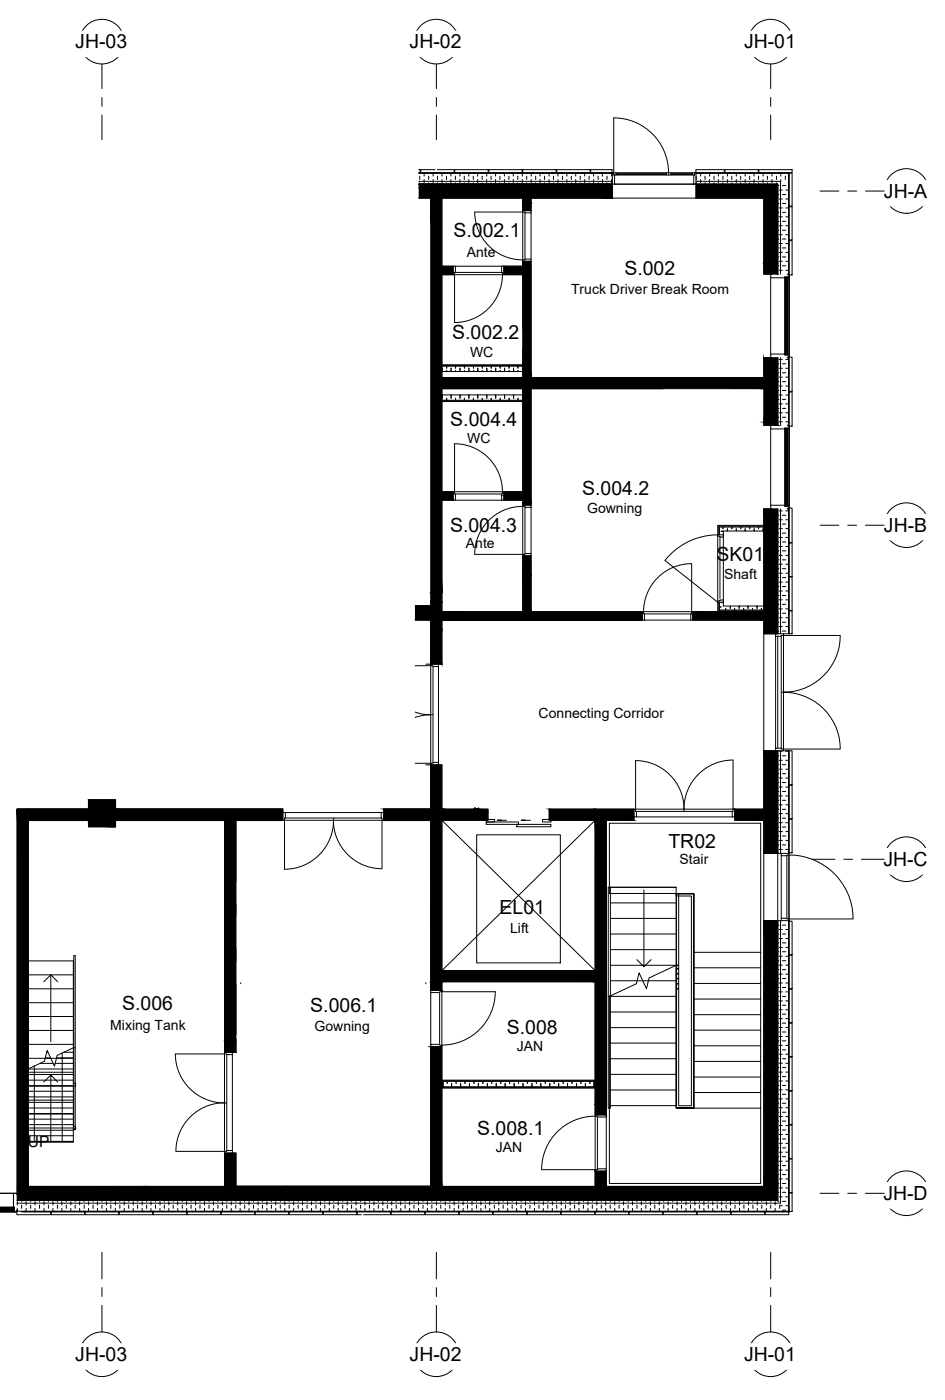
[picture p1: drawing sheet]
<svg xmlns="http://www.w3.org/2000/svg" width="284mm" height="421mm" viewBox="0 0 284 421" stroke-linecap="round" stroke-linejoin="round" font-family="sans-serif">
<defs><g id="words">
<g font-size="5.8">
<text x="22.6" y="14.6">JH-03</text>
<text x="123.1" y="14.6">JH-02</text>
<text x="223.6" y="14.6">JH-01</text>
<text x="265.6" y="59.4">JH-A</text>
<text x="136.3" y="71.3">S.002.1</text>
<text x="187.6" y="82.8">S.002</text>
<text x="135.9" y="102">S.002.2</text>
<text x="135.3" y="128">S.004.4</text>
<text x="174.9" y="148.9">S.004.2</text>
<text x="135.2" y="159.9">S.004.3</text>
<text x="265.6" y="159.9">JH-B</text>
<text x="215.3" y="168.6">SK01</text>
<text x="200.9" y="255.1">TR02</text>
<text x="265.5" y="260.4">JH-C</text>
<text x="150.1" y="274.9">EL01</text>
<text x="36.7" y="303.6">S.006</text>
<text x="93.2" y="304.2">S.006.1</text>
<text x="152.3" y="310.8">S.008</text>
<text x="143.4" y="341.4">S.008.1</text>
<text x="265.5" y="360.9">JH-D</text>
<text x="22.6" y="409.3">JH-03</text>
<text x="123.1" y="409.3">JH-02</text>
<text x="223.6" y="409.3">JH-01</text>
</g>
<text font-size="4.7" x="8.4" y="345">UP</text>
<g font-size="4.2">
<text x="140.3" y="77.1">Ante</text>
<text x="171.6" y="88.3">Truck Driver Break Room</text>
<text x="141.3" y="107.3">WC</text>
<text x="140.4" y="133.3">WC</text>
<text x="176.4" y="154.2">Gowning</text>
<text x="140" y="164.9">Ante</text>
<text x="217.6" y="174">Shaft</text>
<text x="161.9" y="215.8">Connecting Corridor</text>
<text x="204.2" y="260">Stair</text>
<text x="153.3" y="280.6">Lift</text>
<text x="33.1" y="309.6">Mixing Tank</text>
<text x="94.5" y="310.2">Gowning</text>
<text x="155.3" y="316">JAN</text>
<text x="149" y="346.3">JAN</text>
</g>
</g></defs>
<!-- layer: A-WALL-PATT -->
<g fill="#000" stroke="#000" stroke-width=".3">
<path d="M157.1 184h2.5z"/>
<path d="M129.4 59.6l3.4 118.7v-118.7zM129.4 59.6l3.4 118.7h-3.4z"/>
<path d="M157.1 59.6l2.5 1.5v-1.5zM157.1 59.6l2.5 1.5h-2.5z"/>
<path d="M209.2 55.4l20.3 4.2v-4.2zM209.2 55.4l20.3 4.2h-20.3z"/>
<path d="M229.5 55.4l4.2 24v-24zM229.5 55.4l4.2 24h-4.2z"/>
<path d="M157.1 61.1l2.5 2.2v-2.2zM157.1 61.1l2.5 2.2h-2.5z"/>
<path d="M157.1 78.6l2.5 35v-35zM157.1 78.6l2.5 35h-2.5z"/>
<path d="M229.5 79.4l4.2 3v-3zM229.5 79.4l4.2 3h-4.2z"/>
<path d="M132.8 80.1l3.4 1.8v-1.8zM132.8 80.1l3.4 1.8h-3.4z"/>
<path d="M132.8 81.9l3.4 .7v-.7zM132.8 81.9l3.4 .7h-3.4z"/>
<path d="M151.4 80.1l5.7 2.5v-2.5zM151.4 80.1l5.7 2.5h-5.7z"/>
<path d="M157.1 116.9l2.5 35v-35zM157.1 116.9l2.5 35h-2.5z"/>
<path d="M132.8 113.6l96.7 3.3v-3.3zM132.8 113.6l96.7 3.3h-96.7z"/>
<path d="M229.5 107.6l4.2 19.4v-19.4zM229.5 107.6l4.2 19.4h-4.2z"/>
<path d="M229.5 127l4.2 .9v-.9zM229.5 127l4.2 .9h-4.2z"/>
<path d="M132.8 147.9l3.4 2.5v-2.5zM132.8 147.9l3.4 2.5h-3.4z"/>
<path d="M151.4 147.9l5.7 1.1v-1.1zM151.4 147.9l5.7 1.1h-5.7z"/>
<path d="M151.4 149l5.7 1.4v-1.4zM151.4 149l5.7 1.4h-5.7z"/>
<path d="M229.5 153l4.2 37.6v-37.6zM229.5 153l4.2 37.6h-4.2z"/>
<path d="M129.4 178.3l3.4 2.7v-2.7zM129.4 178.3l3.4 2.7h-3.4z"/>
<path d="M157.1 167.1l2.5 5.9v-5.9zM157.1 167.1l2.5 5.9h-2.5z"/>
<path d="M157.1 173l2.5 11v-11zM157.1 173l2.5 11h-2.5z"/>
<path d="M129.4 181l1.8 3.7v-3.7zM129.4 181l1.8 3.7h-1.8z"/>
<path d="M129.4 184.7l1.8 4.6v-4.6zM129.4 184.7l1.8 4.6h-1.8z"/>
<path d="M131.2 181l1.6 3.7v-3.7zM131.2 181l1.6 3.7h-1.6z"/>
<path d="M129.4 189.3l3.4 10.4v-10.4zM129.4 189.3l3.4 10.4h-3.4z"/>
<path d="M131.2 184.7l1.6 4.6v-4.6zM131.2 184.7l1.6 4.6h-1.6z"/>
<path d="M132.8 186.5h17.9zM132.8 186.5h60.2z"/>
<path d="M132.8 184l60.2 2.5v-2.5zM132.8 184l60.2 2.5h-60.2z"/>
<path d="M208.2 184l21.3 2.5v-2.5zM208.2 184l21.3 2.5h-21.3z"/>
<path d="M129.4 230l3.4 13.3v-13.3zM129.4 230l3.4 13.3h-3.4z"/>
<path d="M229.5 225.8l4.2 30.8v-30.8zM229.5 225.8l4.2 30.8h-4.2z"/>
<path d="M5.1 243.3l3.4 113.5v-113.5zM5.1 243.3l3.4 113.5h-3.4z"/>
<path d="M8.5 243.3l18.1 3.4v-3.4zM8.5 243.3l18.1 3.4h-18.1z"/>
<path d="M67.5 246.7l3.4 66.4v-66.4zM67.5 246.7l3.4 66.4h-3.4z"/>
<path d="M34.7 243.3l50.3 3.4v-3.4zM34.7 243.3l50.3 3.4h-50.3z"/>
<path d="M115.3 243.3l14.1 3.4v-3.4zM115.3 243.3l14.1 3.4h-14.1z"/>
<path d="M129.4 243.3l3.4 52.2v-52.2zM129.4 243.3l3.4 52.2h-3.4z"/>
<path d="M132.8 243.3l13.8 1v-1zM132.8 243.3l13.8 1h-13.8z"/>
<path d="M132.8 244.3l13.8 2.4v-2.4zM132.8 244.3l13.8 2.4h-13.8z"/>
<path d="M165 243.3l13.8 3.4v-3.4zM165 243.3l13.8 3.4h-13.8z"/>
<path d="M178.8 246.7l3.4 85.5v-85.5zM178.8 246.7l3.4 85.5h-3.4z"/>
<path d="M178.8 243.3l11.7 3.4v-3.4zM178.8 243.3l11.7 3.4h-11.7z"/>
<path d="M220.8 243.3l8.7 2.4v-2.4zM220.8 243.3l8.7 2.4h-8.7z"/>
<path d="M220.8 245.7l8.7 1v-1zM220.8 245.7l8.7 1h-8.7z"/>
<path d="M229.5 276.9l4.2 79.9v-79.9zM229.5 276.9l4.2 79.9h-4.2z"/>
<path d="M129.4 295.5l3.4 2.4v-2.4zM129.4 295.5l3.4 2.4h-3.4z"/>
<path d="M132.8 291.9l46 3.3v-3.3zM132.8 291.9l46 3.3h-46z"/>
<path d="M67.5 313.1l3.4 3.4v-3.4zM67.5 313.1l3.4 3.4h-3.4z"/>
<path d="M129.4 314.8l3.4 42v-42zM129.4 314.8l3.4 42h-3.4z"/>
<path d="M178.8 332.2l3.4 3.1v-3.1zM178.8 332.2l3.4 3.1h-3.4z"/>
<path d="M5.1 356.8l30.1 .8v-.8zM5.1 356.8l30.1 .8h-30.1z"/>
<path d="M35.2 356.8l8.4 .8v-.8zM35.2 356.8l8.4 .8h-8.4z"/>
<path d="M67.5 346.8l3.4 10v-10zM67.5 346.8l3.4 10h-3.4z"/>
<path d="M43.6 356.8l42.3 .8v-.8zM43.6 356.8l42.3 .8h-42.3z"/>
<path d="M5.1 357.6l80.8 3.4v-3.4zM5.1 357.6l80.8 3.4h-80.8z"/>
<path d="M178.8 352.2l3.4 4.6v-4.6zM178.8 352.2l3.4 4.6h-3.4z"/>
<path d="M85.9 356.8l147.8 4.2v-4.2zM85.9 356.8l147.8 4.2h-147.8z"/>
</g>
<g fill="#000">
<path d="M125.7 55.4h58.3v4.1l-58.3-3.1zM125.7 56.5l58.3 3.1h-58.3z" fill-rule="evenodd"/>
<path d="M124.7 182.2h4.7v4.2l-4.7-.3zM124.7 186.1l4.7 .3h-4.7z" fill-rule="evenodd"/>
</g>
<g fill="none" stroke="#000" stroke-width=".3">
<path d="M125.7 56.5l58.3 3.1h-58.3M125.7 55.4h58.3M125.7 55.4h58.3h-58.3M125.7 55.4h58.3v4.2l-58.3-3.1M126.1 53v1M126.1 55v.4M127.5 54v1M127.7 52.1l-.1-.1-.1 .1v.9M128.8 53v1M128.8 55v.4M130.2 52.1v.9M130.2 54v1"/>
<path d="M130.4 52.1l.2-.1 .1 .1M131.5 53v1M131.5 55v.4M132.8 52.1v.9M132.8 54v1M133.4 52.1l.1-.1 .2 .1M134.2 53v1M134.2 55v.4M135.5 52.1v.9M135.5 54v1M136.3 52.1l.2-.1 .1 .1M136.8 53v1"/>
<path d="M136.8 55v.4M138.2 52.1v.9M138.2 54v1M139.3 52.1l.1-.1 .2 .1M139.5 53v1M139.5 55v.4M140.9 52.1v.9M140.9 54v1M142.2 53v1M142.2 55v.4M142.3 52.1l.1-.1 .2 .1M143.5 52.1v.9"/>
<path d="M143.5 54v1M144.9 53v1M144.9 55v.4M145.2 52.1l.2-.1 .1 .1M146.2 52.1v.9M146.2 54v1M147.6 53v1M147.6 55v.4M148.2 52.1l.1-.1 .2 .1M148.9 52.1v.9M148.9 54v1M150.2 53v1"/>
<path d="M150.2 55v.4M151.2 52.1l.1-.1 .2 .1M151.6 52.1v.9M151.6 54v1M152.9 53v1M152.9 55v.4M154.1 52.1l.1-.1 .2 .1M154.2 52.1v.9M154.2 54v1M155.6 53v1M155.6 55v.4M157 52.1v.9"/>
<path d="M157 54v1M157 52.1l.2-.1 .2 .1M158.3 53v1M158.3 55v.4M159.6 52.1v.9M159.6 54v1M160 52.1l.2-.1 .1 .1M161 53v1M161 55v.4M162.3 52.1v.9M162.3 54v1M163 52.1l.1-.1 .2 .1"/>
<path d="M163.6 53v1M163.6 55v.4M165 52.1v.9M165 54v1M165.9 52.1l.2-.1 .1 .1M166.3 53v1M166.3 55v.4M167.7 52.1v.9M167.7 54v1M168.9 52.1l.2-.1 .1 .1M169 53v1M169 55v.4"/>
<path d="M170.3 52.1v.9M170.3 54v1M171.7 53v1M171.7 55v.4M171.9 52.1l.1-.1 .2 .1M173 52.1v.9M173 54v1M174.4 53v1M174.4 55v.4M174.8 52.1l.2-.1 .1 .1M175.7 52.1v.9M175.7 54v1"/>
<path d="M177 53v1M177 55v.4M177.8 52.1l.1-.1 .2 .1M178.4 52.1v.9M178.4 54v1M179.7 53v1M179.7 55v.4M180.7 52.1l.2-.1 .1 .1v.9M181 54v1M182.4 53v1M182.4 55v.4M183.7 52.1l.1-.1 .2 .1"/>
<path d="M183.8 52.1v.9M183.8 54v1M209.2 53v1M209.2 55v.4M210.3 52.1l.2-.1 .1 .1M210.6 52.1v.9M210.6 54v1M211.9 53v1M211.9 55v.4M213.2 52.1v.9M213.2 54v1M213.3 52.1l.2-.1 .1 .1"/>
<path d="M214.6 53v1M214.6 55v.4M215.9 52.1v.9M215.9 54v1M216.3 52.1l.1-.1 .2 .1M217.2 53v1M217.2 55v.4M218.6 52.1v.9M218.6 54v1M219.2 52.1l.2-.1 .1 .1M219.9 53v1M219.9 55v.4"/>
<path d="M221.3 52.1v.9M221.3 54v1M222.2 52.1l.1-.1 .2 .1M222.6 53v1M222.6 55v.4M223.9 52.1v.9M223.9 54v1M225.2 52.1l.1-.1 .2 .1M225.3 53v1M225.3 55v.4M226.6 52.1v.9M226.6 54v1"/>
<path d="M227.9 53v1M227.9 55v.4M228.1 52.1l.1-.1 .2 .1M229.3 52.1v.9M229.3 54v1M230.6 53v1M230.6 55v.4M231.1 52.1l.1-.1 .2 .1M232 52.1v.9M232 54v1M233.3 53v1M233.3 55v.4"/>
<path d="M233.7 58.5h.4M233.7 55.8h.4M234 52.1l.2-.1 .1 .1M234.1 59.8h1M234.1 57.2h1M234.6 52.1v.9M234.6 54v.5M235.1 58.5h1M235.1 55.8h1M236 53v1M236.1 59.8h.9M236.1 57.2h.9"/>
<path d="M237 58.8v.3M237 55.8v.3M237 52.8v.3M237.1 52l-.1 .1M233.7 79.9h.4M233.7 77.3h.4M233.7 74.6h.4M233.7 71.9h.4M233.7 69.2h.4M233.7 66.6h.4M233.7 63.9h.4M233.7 61.2h.4"/>
<path d="M234.1 78.6h1M234.1 75.9h1M234.1 73.3h1M234.1 70.6h1M234.1 67.9h1M234.1 65.2h1M234.1 62.5h1M235.1 79.9h1M235.1 77.3h1M235.1 74.6h1M235.1 71.9h1M235.1 69.2h1"/>
<path d="M235.1 66.6h1M235.1 63.9h1M235.1 61.2h1M236.1 78.6h.9M236.1 75.9h.9M236.1 73.3h.9M236.1 70.6h.9v.3M236.1 67.9h.9M236.1 65.2h.9M236.1 62.5h.9M237 79.5v.3M237 76.5v.3"/>
<path d="M237 73.5v.4M237 67.7v.3M237 64.7v.3M237 61.7v.3M234.1 81.3h1M236.1 81.3h.9M237 82.4v.1M132.9 110.7v1M132.9 118.8v1M134.2 111.7h.1M134.2 110.1v.6M134.2 119.8v.6"/>
<path d="M135.5 110.7v1M135.5 118.8v1M136.9 111.7h.1M136.9 110.1v.6M136.9 119.8v.6M138.2 110.7v1M138.2 118.8v1M139.6 111.7h.1M139.6 110.1v.6M139.6 119.8v.6M140.9 110.7v1M140.9 118.8v1"/>
<path d="M142.3 111.7h.1M142.3 110.1v.6M142.3 119.8v.6M143.6 110.7v1M143.6 118.8v1M144.9 111.7h.1M144.9 110.1v.6M144.9 119.8v.6M146.3 110.7v1M146.3 118.8v1M147.6 111.7h.1M147.6 110.1v.6"/>
<path d="M147.6 119.8v.6M149 110.7v1M149 118.8v1M150.3 111.7h.1M150.3 110.1v.6M150.3 119.8v.6M151.6 110.7v1M151.6 118.8v1M153 111.7h.1M153 110.1v.6M153 119.8v.6M154.3 110.7v1"/>
<path d="M154.3 118.8v1M155.6 111.7h.1M155.6 110.1v.6M155.6 119.8v.6M157 110.7v1M157 118.8v1M233.7 117.4h.4M233.7 114.8h.4M233.7 112.1h.4M233.7 109.4h.4M234.1 118.8h1M234.1 116.1h1"/>
<path d="M234.1 113.4h1M234.1 110.8h1M234.1 108.1h1M235.1 117.4h1M235.1 114.8h1M235.1 112.1h1M235.1 109.4h1M236.1 118.8h.9M236.1 116.1h.9M236.1 113.4h.9M236.1 110.8h.9M236.1 108.1h.9"/>
<path d="M237 118v.3M237 115v.3M237 112.1v.3M237 109.1v.3M233.7 125.5h.4M233.7 122.8h.4M233.7 120.1h.4M234.1 126.8h1M234.1 124.1h1M234.1 121.5h1M235.1 125.5h1M235.1 122.8h1"/>
<path d="M235.1 120.1h1M236.1 126.8h.9v.3M236.1 124.1h.9M236.1 121.5h.9M237 123.9v.3M237 120.9v.3M216.7 159.8h.7M217.2 158.5v.5M218.6 159v.7M219.9 158.5v.5M221.3 159v.7M222.6 158.5v.5"/>
<path d="M223.9 159v.7M225.3 158.5v.5M226.6 159v.7M227.9 158.5v.5M229.3 159v.7M233.7 157.6h.4M233.7 155h.4M234.1 159h1M234.1 156.3h1M234.1 153.6h1M235.1 157.6h1M235.1 155h1"/>
<path d="M236.1 159h.9M236.1 156.3h.9M236.1 153.6h.9M237 159.4v.3M237 156.4v.4M237 153.5v.3M233.7 179.1h.4M233.7 176.4h.4M233.7 173.7h.4M233.7 171h.4M233.7 168.4h.4M233.7 165.7h.4"/>
<path d="M233.7 163h.4M233.7 160.3h.4M234.1 177.7h1M234.1 175.1h1M234.1 172.4h1M234.1 169.7h1M234.1 167h1M234.1 164.4h1M234.1 161.6h1M235.1 179.1h1M235.1 176.4h1M235.1 173.7h1"/>
<path d="M235.1 171h1M235.1 168.4h1M235.1 165.7h1M235.1 163h1M235.1 160.3h1M236.1 177.7h.9M236.1 175.1h.9M236.1 172.4h.9M236.1 169.7h.9M236.1 167h.9M236.1 164.4h.9M236.1 161.6h.9"/>
<path d="M237 177.2v.3M237 174.2v.3M237 171.3v.2M237 168.3v.3M237 165.3v.3M237 162.4v.3M124.7 182.2h4.7v4.2l-4.7-.3 4.7 .3h-4.7M216.2 182.6h.5M216.7 181.2h.7M218.1 183v.4M219.4 182.3v.7M220.8 183v.4"/>
<path d="M222.1 182.3v.7M223.5 183v.4M224.8 182.3v.7M226.1 183v.4M227.5 182.3v.7M228.8 183v.4M233.7 189.8h.4M233.7 187.1h.4M233.7 184.4h.4M233.7 181.8h.4M234.1 188.4h1M234.1 185.8h1"/>
<path d="M234.1 183.1h1M234.1 180.4h1M235.1 189.8h1M235.1 187.1h1M235.1 184.4h1M235.1 181.8h1M236.1 188.4h.9M236.1 185.8h.9M236.1 183.1h.9v.3M236.1 180.4h.9M237 189v.3M237 186.1v.3"/>
<path d="M237 180.1v.3M233.7 238h.4M233.7 235.3h.4M233.7 232.7h.4M233.7 230h.4M233.7 227.3h.4M234.1 239.4h1M234.1 236.7h1M234.1 234h1M234.1 231.3h1M234.1 228.7h1M234.1 225.9h1"/>
<path d="M235.1 238h1M235.1 235.3h1M235.1 232.7h1M235.1 230h1M235.1 227.3h1M236.1 239.4h.9v.2M236.1 234h.9M236.1 231.3h.9M236.1 228.7h.9M236.1 225.9h.9M237 236.4v.3h-.9M237 233.4v.3"/>
<path d="M237 230.5v.3M237 227.5v.3M233.7 254.1h.4M233.7 251.4h.4M233.7 248.7h.4M233.7 246.1h.4M233.7 243.4h.4M233.7 240.7h.4M234.1 255.5h1M234.1 252.7h1M234.1 250.1h1M234.1 247.4h1"/>
<path d="M234.1 244.7h1M234.1 242h1M235.1 254.1h1M235.1 251.4h1M235.1 248.7h1M235.1 246.1h1M235.1 243.4h1M235.1 240.7h1M236.1 255.5h.9M236.1 252.7h.9M236.1 250.1h.9M236.1 247.4h.9"/>
<path d="M236.1 244.7h.9M236.1 242h.9M237 254.1v.3M237 251.2v.3M237 248.2v.3M237 245.3v.2M237 242.3v.3M233.7 278.2h.4M234.1 279.5h1M235.1 278.2h1M236.1 279.5h.9M237 277.8v.3"/>
<path d="M233.7 299.6h.4M233.7 297h.4M233.7 294.3h.4M233.7 291.6h.4M233.7 288.9h.4M233.7 286.2h.4M233.7 283.6h.4M233.7 280.9h.4M234.1 298.3h1M234.1 295.6h1M234.1 293h1M234.1 290.3h1"/>
<path d="M234.1 287.6h1M234.1 284.9h1M234.1 282.2h1M235.1 299.6h1M235.1 297h1M235.1 294.3h1M235.1 291.6h1M235.1 288.9h1M235.1 286.2h1M235.1 283.6h1M235.1 280.9h1M236.1 298.3h.9"/>
<path d="M236.1 295.6h.9v.3M236.1 293h.9M236.1 290.3h.9M236.1 287.6h.9M236.1 284.9h.9M236.1 282.2h.9M237 298.5v.3M237 292.6v.3M237 289.7v.3M237 286.7v.3M237 283.7v.3M237 280.8v.3"/>
<path d="M233.7 318.4h.4M233.7 315.7h.4M233.7 313h.4M233.7 310.4h.4M233.7 307.7h.4M233.7 305h.4M233.7 302.3h.4M234.1 319.8h1M234.1 317h1M234.1 314.4h1M234.1 311.7h1M234.1 309h1"/>
<path d="M234.1 306.3h1M234.1 303.7h1M234.1 301h1M235.1 318.4h1M235.1 315.7h1M235.1 313h1M235.1 310.4h1M235.1 307.7h1M235.1 305h1M235.1 302.3h1M236.1 319.8h.9M236.1 317h.9"/>
<path d="M236.1 314.4h.9M236.1 311.7h.9M236.1 309h.9M236.1 306.3h.9M236.1 303.7h.9M236.1 301h.9M237 319.2v.4M237 316.3v.3M237 313.4v.3M237 310.4v.3M237 307.4v.3M237 304.5v.3"/>
<path d="M237 301.5v.3M134.4 325.2v.6M135.7 325.8v1M137.1 325.2v.6M138.4 325.8v1M139.7 325.2v.6M141.1 325.8v1M142.4 325.2v.6M143.7 325.8v1M145.1 325.2v.6M146.5 325.8v1M147.8 325.2v.6"/>
<path d="M149.1 325.8v1M150.5 325.2v.6M151.8 325.8v1M153.1 325.2v.6M154.5 325.8v1M155.8 325.2v.6M157.2 325.8v1M158.5 325.2v.6M159.8 325.8v1M161.2 325.2v.6M162.5 325.8v1M163.9 325.2v.6"/>
<path d="M165.2 325.8v1M166.5 325.2v.6M167.9 325.8v1M169.2 325.2v.6M170.5 325.8v1M171.9 325.2v.6M173.3 325.8v1M174.6 325.2v.6M175.9 325.8v1M177.3 325.2v.6M233.7 339.8h.4M233.7 337.2h.4"/>
<path d="M233.7 334.5h.4M233.7 331.8h.4M233.7 329.1h.4M233.7 326.4h.4M233.7 323.8h.4M233.7 321.1h.4M234.1 338.5h1M234.1 335.8h1M234.1 333.1h1M234.1 330.5h1M234.1 327.8h1M234.1 325.1h1"/>
<path d="M234.1 322.4h1M235.1 339.8h1M235.1 337.2h1M235.1 334.5h1M235.1 331.8h1M235.1 329.1h1M235.1 326.4h1M235.1 323.8h1M235.1 321.1h1M236.1 338.5h.9M236.1 335.8h.9M236.1 333.1h.9"/>
<path d="M236.1 330.5h.9M236.1 327.8h.9M236.1 325.1h.9M236.1 322.4h.9M237 340v.3M237 337v.3M237 334.1v.3M237 331.1v.3M237 328.1v.3M237 325.2v.3M237 322.2v.3M233.7 358.6h.4"/>
<path d="M233.7 355.9h.4M233.7 353.2h.4M233.7 350.5h.4M233.7 347.9h.4M233.7 345.2h.4M233.7 342.5h.4M234.1 359.9h1M234.1 357.3h1M234.1 354.6h1M234.1 351.9h1M234.1 349.2h1M234.1 346.5h1"/>
<path d="M234.1 343.8h1M234.1 341.2h1M235.1 358.6h1M235.1 355.9h1M235.1 353.2h1M235.1 350.5h1M235.1 347.9h1M235.1 345.2h1M235.1 342.5h1M236.1 359.9h.9M236.1 357.3h.9M236.1 354.6h.9"/>
<path d="M236.1 351.9h.9M236.1 346.5h.9M236.1 343.8h.9M236.1 341.2h.9M237 348.9v.3h-.9M237 357.7v.4M237 354.8v.3M237 351.8v.3M237 345.9v.3M237 343v.3M5.2 361.4v1M5.2 363.4v.8"/>
<path d="M6.5 361v.4M6.5 362.4v1M7.3 364.2l.2 .2 .1-.2M7.9 361.4v1M7.9 363.4v.8M9.2 361v.4M9.2 362.4v1M10.3 364.2l.1 .2 .2-.2M10.5 361.4v1M10.5 363.4v.8M11.9 361v.4M11.9 362.4v1"/>
<path d="M13.2 361.4v1M13.2 363.4v.8l.2 .2 .1-.2M14.5 361v.4M14.5 362.4v1M15.9 361.4v1M15.9 363.4v.8M16.2 364.2l.2 .2 .1-.2M17.3 361v.4M17.3 362.4v1M18.6 361.4v1M18.6 363.4v.8M19.2 364.2l.1 .2 .2-.2"/>
<path d="M19.9 361v.4M19.9 362.4v1M21.3 361.4v1M21.3 363.4v.8M22.1 364.2l.2 .2 .1-.2M22.6 361v.4M22.6 362.4v1M23.9 361.4v1M23.9 363.4v.8M25.1 364.2l.2 .2 .1-.2M25.3 361v.4M25.3 362.4v1"/>
<path d="M26.6 361.4v1M26.6 363.4v.8M28 361v.4M28 362.4v1M28.1 364.2l.1 .2 .1-.2M29.3 361.4v1M29.3 363.4v.8M30.6 361v.4M30.6 362.4v1M31 364.2l.1 .2 .2-.2M32 361.4v1M32 363.4v.8"/>
<path d="M33.3 361v.4M33.3 362.4v1M34 364.2l.1 .2 .2-.2M34.7 361.4v1M34.7 363.4v.8M36 361v.4M36 362.4v1M36.9 364.2l.2 .2 .1-.2M37.3 361.4v1M37.3 363.4v.8M38.7 361v.4M38.7 362.4v1"/>
<path d="M39.9 364.2l.1 .2 .2-.2M40 361.4v1M40 363.4v.8M41.3 361v.4M41.3 362.4v1M42.7 361.4v1M42.7 363.4v.8M42.9 364.2l.1 .2 .2-.2M44.1 361v.4M44.1 362.4v1M45.4 361.4v1M45.4 363.4v.8"/>
<path d="M45.8 364.2l.2 .2 .1-.2M46.7 361v.4M46.7 362.4v1M48.1 361.4v1M48.1 363.4v.8M48.8 364.2l.1 .2 .2-.2M49.4 361v.4M49.4 362.4v1M50.7 361.4v1M50.7 363.4v.8M51.7 364.2l.2 .2 .2-.2M52.1 361v.4"/>
<path d="M52.1 362.4v1M53.4 361.4v1M53.4 363.4v.8M54.7 364.2l.1 .2 .2-.2M54.8 361v.4M54.8 362.4v1M56.1 361.4v1M56.1 363.4v.8M57.4 361v.4M57.4 362.4v1M57.6 364.2l.2 .2 .1-.2M58.8 361.4v1"/>
<path d="M58.8 363.4v.8M60.1 361v.4M60.1 362.4v1M60.6 364.2l.2 .2 .1-.2M61.5 361.4v1M61.5 363.4v.8M62.8 361v.4M62.8 362.4v1M63.6 364.2l.1 .2 .2-.2M64.1 361.4v1M64.1 363.4v.8M65.5 361v.4"/>
<path d="M65.5 362.4v1M66.8 361.4v1M66.8 363.4v.8l-.1 .2-.2-.2M68.1 361v.4M68.1 362.4v1M69.5 361.4v1M69.5 363.4v.8l.2 .2 .1-.2M70.9 361v.4M70.9 362.4v1M72.2 361.4v1M72.2 363.4v.8M72.5 364.2l.1 .2 .2-.2"/>
<path d="M73.5 361v.4M73.5 362.4v1M74.8 361.4v1M74.8 363.4v.8M75.4 364.2l.1 .2 .2-.2M76.2 361v.4M76.2 362.4v1M77.5 361.4v1M77.5 363.4v.8M78.4 364.2l.1 .2 .2-.2M78.9 361v.4M78.9 362.4v1"/>
<path d="M80.2 361.4v1M80.2 363.4v.8M81.3 364.2l.2 .2 .1-.2M81.6 361v.4M81.6 362.4v1M82.9 361.4v1M82.9 363.4v.8M84.2 361v.4M84.2 362.4v1M84.3 364.2l.1 .2 .2-.2M85.6 361.4v1M85.6 363.4v.8"/>
<path d="M86.9 361v.4M86.9 362.4v1M87.3 364.2l.1 .2 .2-.2M88.2 361.4v1M88.2 363.4v.8M89.6 361v.4M89.6 362.4v1M90.2 364.2l.2 .2 .1-.2M90.9 361.4v1M90.9 363.4v.8M92.3 361v.4M92.3 362.4v1"/>
<path d="M93.2 364.2l.1 .2 .2-.2M93.6 361.4v1M93.6 363.4v.8M94.9 361v.4M94.9 362.4v1M96.1 364.2l.2 .2 .2-.2M96.3 361.4v1M96.3 363.4v.8M97.6 361v.4M97.6 362.4v1M99 361.4v1M99 363.4v.8"/>
<path d="M99.1 364.2l.2 .2 .1-.2M100.3 361v.4M100.3 362.4v1M101.6 361.4v1M101.6 363.4v.8M102.1 364.2l.1 .2 .1-.2M103 361v.4M103 362.4v1M104.3 361.4v1M104.3 363.4v.8M105 364.2l.2 .2 .1-.2M105.6 361v.4"/>
<path d="M105.6 362.4v1M107 361.4v1M107 363.4v.8M108 364.2l.1 .2 .2-.2M108.4 361v.4M108.4 362.4v1M109.7 361.4v1M109.7 363.4v.8M110.9 364.2l.2 .2 .1-.2M111 361v.4M111 362.4v1M112.4 361.4v1"/>
<path d="M112.4 363.4v.8M113.7 361v.4M113.7 362.4v1M113.9 364.2l.2 .2 .1-.2M115 361.4v1M115 363.4v.8M116.4 361v.4M116.4 362.4v1M116.9 364.2l.1 .2 .2-.2M117.7 361.4v1M117.7 363.4v.8M119.1 361v.4"/>
<path d="M119.1 362.4v1M119.8 364.2l.2 .2 .1-.2M120.4 361.4v1M120.4 363.4v.8M121.7 361v.4M121.7 362.4v1M123.1 361.4v1M123.1 363.4v.8l-.2 .2-.1-.2M124.4 361v.4M124.4 362.4v1M125.8 361.4v1M125.8 363.4v.8l.1 .2 .2-.2"/>
<path d="M127.1 361v.4M127.1 362.4v1M128.4 361.4v1M128.4 363.4v.8M128.7 364.2l.1 .2 .2-.2M129.8 361v.4M129.8 362.4v1M131.1 361.4v1M131.1 363.4v.8M131.7 364.2l.1 .2 .2-.2M132.4 361v.4M132.4 362.4v1"/>
<path d="M133.8 361.4v1M133.8 363.4v.8M134.6 364.2l.2 .2 .1-.2M135.2 361v.4M135.2 362.4v1M136.5 361.4v1M136.5 363.4v.8M137.6 364.2l.1 .2 .2-.2M137.8 361v.4M137.8 362.4v1M139.2 361.4v1M139.2 363.4v.8"/>
<path d="M140.5 361v.4M140.5 362.4v1M140.5 364.2l.2 .2 .2-.2M141.8 361.4v1M141.8 363.4v.8M143.2 361v.4M143.2 362.4v1M143.5 364.2l.2 .2 .1-.2M144.5 361.4v1M144.5 363.4v.8M145.9 361v.4M145.9 362.4v1"/>
<path d="M146.5 364.2l.1 .2 .2-.2M147.2 361.4v1M147.2 363.4v.8M148.5 361v.4M148.5 362.4v1M149.4 364.2l.2 .2 .1-.2M149.9 361.4v1M149.9 363.4v.8M151.2 361v.4M151.2 362.4v1M152.4 364.2l.2 .2 .1-.2M152.6 361.4v1"/>
<path d="M152.6 363.4v.8M153.9 361v.4M153.9 362.4v1M155.2 361.4v1M155.2 363.4v.8M155.3 364.2l.2 .2 .1-.2M156.6 361v.4M156.6 362.4v1M157.9 361.4v1M157.9 363.4v.8M158.3 364.2l.2 .2 .1-.2M159.2 361v.4"/>
<path d="M159.2 362.4v1M160.6 361.4v1M160.6 363.4v.8M161.3 364.2l.1 .2 .2-.2M162 361v.4M162 362.4v1M163.3 361.4v1M163.3 363.4v.8M164.2 364.2l.2 .2 .1-.2M164.6 361v.4M164.6 362.4v1M166 361.4v1"/>
<path d="M166 363.4v.8M167.2 364.2l.1 .2 .2-.2M167.3 361v.4M167.3 362.4v1M168.6 361.4v1M168.6 363.4v.8M170 361v.4M170 362.4v1M170.2 364.2l.1 .2 .2-.2M171.3 361.4v1M171.3 363.4v.8M172.7 361v.4"/>
<path d="M172.7 362.4v1M173.1 364.2l.2 .2 .1-.2M174 361.4v1M174 363.4v.8M175.3 361v.4M175.3 362.4v1M176.1 364.2l.1 .2 .2-.2M176.7 361.4v1M176.7 363.4v.8M178 361v.4M178 362.4v1M179.4 361.4v1"/>
<path d="M179.4 363.4v.8l-.2 .2-.1-.2M180.7 361v.4M180.7 362.4v1M182 364.2l.1 .2 .2-.2M182 361.4v1M182 363.4v.8M183.4 361v.4M183.4 362.4v1M184.7 361.4v1M184.7 363.4v.8M184.9 364.2l.2 .2 .2-.2M186 361v.4"/>
<path d="M186 362.4v1M187.4 361.4v1M187.4 363.4v.8M187.9 364.2l.2 .2 .1-.2M188.7 361v.4M188.7 362.4v1M190.1 361.4v1M190.1 363.4v.8M190.9 364.2l.1 .2 .2-.2M191.4 361v.4M191.4 362.4v1M192.7 361.4v1"/>
<path d="M192.7 363.4v.8M193.8 364.2l.2 .2 .1-.2M194.1 361v.4M194.1 362.4v1M195.4 361.4v1M195.4 363.4v.8M196.8 361v.4M196.8 362.4v1M196.8 364.2l.2 .2 .1-.2M198.1 361.4v1M198.1 363.4v.8M199.5 361v.4"/>
<path d="M199.5 362.4v1M199.8 364.2l.1 .2 .2-.2M200.8 361.4v1M200.8 363.4v.8M202.1 361v.4M202.1 362.4v1M202.7 364.2l.2 .2 .1-.2M203.5 361.4v1M203.5 363.4v.8M204.8 361v.4M204.8 362.4v1M205.7 364.2l.1 .2 .2-.2"/>
<path d="M206.1 361.4v1M206.1 363.4v.8M207.5 361v.4M207.5 362.4v1M208.6 364.2l.2 .2 .1-.2M208.8 361.4v1M208.8 363.4v.8M210.2 361v.4M210.2 362.4v1M211.5 361.4v1M211.5 363.4v.8M211.6 364.2l.1 .2 .2-.2"/>
<path d="M212.8 361v.4M212.8 362.4v1M214.2 361.4v1M214.2 363.4v.8M214.6 364.2l.1 .2 .2-.2M215.5 361v.4M215.5 362.4v1M216.9 361.4v1M216.9 363.4v.8M217.5 364.2l.2 .2 .1-.2M218.2 361v.4M218.2 362.4v1"/>
<path d="M219.5 361.4v1M219.5 363.4v.8M220.5 364.2l.1 .2 .2-.2M220.9 361v.4M220.9 362.4v1M222.2 361.4v1M222.2 363.4v.8M223.5 364.2l.1 .2 .2-.2M223.5 361v.4M223.5 362.4v1M224.9 361.4v1M224.9 363.4v.8"/>
<path d="M226.3 361v.4M226.3 362.4v1M226.4 364.2l.2 .2 .1-.2M227.6 361.4v1M227.6 363.4v.8M228.9 361v.4M228.9 362.4v1M229.3 364.2l.2 .2 .1-.2M230.3 361.4v1M230.3 363.4v.8M231.6 361v.4M231.6 362.4v1"/>
<path d="M232.3 364.2l.2 .2 .1-.2M232.9 361.4v1M232.9 363.4v.8M233.7 361.3h.4M234.3 362.4v1M234.6 362.6h.5M235.1 361.3h1M235.1 364h1M235.3 364.2l.1 .2 .2-.2M236.1 362.6h.9M237 363.7v.3M237 360.7v.3"/>
</g>
<!-- layer: I-WALL -->
<g fill="none" stroke="#000" stroke-width=".3">
<path d="M132.8 59.6v54h96.7M157.1 59.6v3.7M159.6 59.6v3.7M157.1 78.6v1.5h-5.7M159.6 78.6v35M132.8 82.6h3.4M132.8 80.1h3.4M151.4 82.6h5.7v16.3M132.8 118.8h24.3M132.8 109.7h24.3M132.8 111.7h24.3M157.1 105.1v8.5"/>
<path d="M157.1 116.9v31h-5.7M159.6 116.9v35M199.2 116.9h-66.4v82.8h-1M132.8 120.7h24.3M132.8 150.4h3.4M132.8 147.9h3.4M151.4 150.4h5.7v1.5M229.5 158h-13.8v2.8M229.5 159.7h-12.1v1.1M157.1 167.1v16.9M159.6 167.1v16.9M124.7 186.4h4.7v13.3"/>
<path d="M124.7 182.2h4.7M132.8 184h60.2v2.5h-60.2M215.7 181.1v2.9M217.4 181.1v1.2h12.1M229.5 184h-21.3v2.5h25.5M229.5 183.9v1.7M129.4 230v13.3h-14.1v1.1M131.8 230h1v13.3h13.8v3.4h-13.8v45.2h46v-45.2h-13.8v-3.4h25.5M26.6 243.3h-21.5v113.5M26.6 246.7h-18.1v110.1M34.7 243.3h50.3v1.1M34.7 246.7h32.8v17.2"/>
<path d="M85 246.7h-14.1v64.5M115.3 246.7h14.1v51.2M190.5 245.7v1h-8.3v88.6M220.8 245.7v1h8.7M220.8 243.3h8.7M67.5 271.1v17.1M67.5 294.4v22.1M132.8 297.9v-2.7h46v40.1M70.9 313.1v3.4h-1.1M129.4 314.8v42M132.8 314.8v42M178.8 324.8h-46v2.5h46"/>
<path d="M67.5 346.8v10M69.8 346.8h1.1v10M178.8 352.2v4.6M182.2 352.2v4.6"/>
</g>
<!-- layer: S-COLS -->
<g fill="#000" stroke="#000" stroke-width=".3">
<path d="M26.6 240.6l8.1 7.9v-7.9zM26.6 240.6l8.1 7.9h-8.1z"/>
<path d="M26.6 248.5l8.1 .1v-.1zM26.6 248.5l8.1 .1h-8.1z"/>
</g>
<path d="M26.6 240.6h8.1v8h-8.1z" fill="none" stroke="#000" stroke-width=".3"/>
<!-- layer: A-DOOR -->
<g fill="none" stroke="#000" stroke-width=".3">
<path d="M184 52h.4v.6h.3v2.8h-.7zM184.4 52.6h24.3M184.7 55.4h23.8M185.1 52.5h15.2M185.1 52.1h15.2M185.1 52v.6M200.3 52v.6M200.9 51.9a16.5 16.5 0 0 0-16.5-16.5v16.6h24.3M200.9 52v.6M201.6 52.5h6.5M201.6 52.1h6.5M201.6 52v.6"/>
<path d="M208.1 52v.6M208.7 52h.5v3.4h-.7v-2.8h.2zM142.6 63.7l14.5 .1v14.4a14.4 14.4 0 0 1-14.5-14.5zM157.1 78.2h.7v-.3h1.8v.7h-2.5zM157.1 63.3h2.5v.7h-1.8v-.2h-.7zM157.8 64v13.9M159.6 64v13.9M136.2 80.1h.6v1.8h-.2v.7h-.4zM136.8 80.1h13.9M136.8 81.9h13.9M150.7 80.1h.7v2.5h-.4v-.7h-.3zM151 82.6a14.4 14.4 0 0 1-14.4 14.4v-14.4h14.4"/>
<path d="M136.6 133.4a14.4 14.4 0 0 1 14.4 14.5h-14.4v-14.4M136.2 147.9h.4v.7h.2v1.8h-.6zM136.8 150.4h13.9M136.8 148.6h13.9M151 147.9h.4v2.5h-.7v-1.8h.3zM157.1 152.3a14.4 14.4 0 0 0-14.5 14.4h14.5v-14.4M157.1 151.9h2.5v.7h-1.8v-.3h-.7zM157.8 152.6v13.9M159.6 152.6v13.9M157.1 166.7h.7v-.2h1.8v.6h-2.5zM207.8 169.5a14.4 14.4 0 0 0-14.4 14.4M207.8 169.6v14.4h-14.4"/>
<path d="M215.7 160.8h1.7v.7h-1v-.2h-.7zM215.7 160.8a20.3 20.3 0 0 0-15.9 7.7l15.9 12.6M215.7 161.3v19.4M216.4 161.5v18.5M217.4 161.5v18.9M129.4 199.7h2.4v.8h-1.7v-.3h-.7zM193 184h.4v.6h.3v1.9h-.7zM193.7 186.5h13.9M193.7 184.6h13.9M207.8 184h.4v2.5h-.6v-1.9h.2zM215.7 180.7h.7v-.3h1v.7h-1.7zM233.1 190.6h2.3v.5h-.6v.3h-1.7z"/>
<path d="M233.1 191.4v33.6M234.8 191.4v33.6M235.4 191.1h17.1a17.1 17.1 0 0 1-17.1 17.1 17.1 17.1 0 0 1 17.1 17.1h-17.1zM124.7 214.1a12.6 12.6 0 0 0 4.7 .8l-3 .4-1.7 .5M124.7 200.2h4.7v29.3h-4.7M129.4 214.9h.7M130.1 200.5v28.8M131.8 200.5v28.8M234.8 208.2h.6M129.4 229.5h.7v-.2h1.7v.7h-2.4zM191 228.8a14.5 14.5 0 0 1 14.6 14.5 14.7 14.7 0 0 1 14.7-14.7v14.7h-29.3zM233.1 225h1.7v.3h.6v.5h-2.3z"/>
<path d="M85 244.4h.8v1.6h-.3v.7h-.5zM85.5 246.7h29.3v14.6a14.5 14.5 0 0 1-14.6-14.6 14.8 14.8 0 0 1-14.7 14.7zM85.8 244.4h28.7M85.8 246h28.7M100.2 246v.7M114.5 244.4h.8v2.3h-.5v-.7h-.3zM142.2 243.3h2.1M142.7 243.2h1.1M142.7 243.2h.1M142.7 243.2v.1M143.2 251.1h25.2v38.5h-25.2zM143.7 243.3h.1"/>
<path d="M143.8 243.2h.1M146.1 247.2h9.7v.7h-9.7zM146.6 246.4h2v.8h-2.5v-.5M149.5 246.7h2.7M150.7 246.7h-1.2h1.2M155.3 247.9h10.3v.7h-10.3zM156.7 246.7h2.7M157.8 246.7h-1.1h1.1M165 246.4h-2v.8h2.6v-.5M190.5 243.3h.5v.7h.2v1.7h-.7zM191.2 245.7h28.8M191.2 244h28.8"/>
<path d="M205.6 243.3v.7M220.3 243.3h.5v2.4h-.8v-1.7h.3zM234.8 256.6h2.3v.5h-.6v.3h-1.7zM234.8 257.4v18.8M236.5 257.4v18.8M237.1 257.1a19.2 19.2 0 0 1 19.3 19.3h-19.3zM237.1 257.3v18.9M234.8 276.2h1.7v.2h.6v.5h-2.3zM129.4 297.9h3.4v.4h-.7v.2h-2.7zM129.4 298.5v15.6M132.1 298.5v15.6M148.8 298.2a16.1 16.1 0 0 1-16 16.1"/>
<path d="M148.9 298.3h-16.1v16M52.7 316.9a14.8 14.8 0 0 0 14.7 14.8M52.7 317h14.8v29.3l-14.6-.1a14.6 14.6 0 0 1 14.5-14.5M67.5 316.5h2.3v.7h-1.7v-.2h-.6zM68.1 317.2v28.8M69.8 317.2v28.8M129.4 314.1h2.7v.2h.7v.5h-3.4zM67.5 331.7h.6M178.8 335.7a16.1 16.1 0 0 0-16 16l16 .1v-16.1M178.8 335.3h3.4v.6h-2.7v-.2h-.7zM179.5 335.9v15.6M182.2 335.9v15.6"/>
<path d="M67.5 346.3h.6v-.3h1.7v.8h-2.3zM178.8 351.8h.7v-.3h2.7v.7h-3.4z"/>
</g>
<!-- layer: 0 -->
<path d="M132.8 246.7l46 45.2M178.8 246.7l-46 45.2" fill="none" stroke="#000" stroke-width=".3"/>
<!-- layer: S-STRS-MBND -->
<g fill="none" stroke="#000" stroke-width=".3">
<path d="M8.6 293.2h13.4M8.6 297.4h13.4M183.1 299.6l8.1-3.8 .9-3.2 2.2 4.7 .8-3.2 8.1-3.8v42.2M183.1 299.6v32.9M183.1 299.6h20.1M191.5 294.9h1.7M194.8 294.9h8.4M208.5 286.4v-17.7h-25.4v-21.1h45.5v85.7M208.5 286.4h20.1M208.5 286.4v46.9M208.5 291.1h20.1M208.5 295.8h20.1"/>
<path d="M8.5 317.1v-28.1h13.5v26.1l-4.8 2.3-.8 3.2-2.2-4.7-.8 3.3-4.9 2.3M8.6 301.6h13.4M8.6 305.7h13.4M8.6 309.9h13.4M8.6 314.1h13.4M8.6 318.3h5M15.3 318.3h1.7M183.1 318.4h20.1M183.1 313.7h20.1M183.1 309h20.1M183.1 304.3h20.1M208.5 300.5h20.1"/>
<path d="M208.5 305.2h20.1M208.5 309.8h20.1M208.5 314.5h20.1M208.5 319.2h20.1M183.1 332.5v23.4h45.5v-22.6M183.1 332.5h20.1M183.1 327.8h20.1M183.1 323.1h20.1M203.2 332.5v.8h5.3M208.5 333.3h20.1M208.5 323.9h20.1M208.5 328.6h20.1"/>
</g>
<!-- layer: S-STRS -->
<g fill="none" stroke="#000" stroke-width=".3">
<path d="M183.1 266.8h20.1v23.5h-19.8M183.4 276.2h19.8M183.4 271.5h19.8M183.1 299.6h.1M183.4 294.9h8.1M183.4 285.6h19.8M183.4 280.9h19.8M193.2 294.9h1.6M12 319.8h4M13.6 318.3h1.7M13.6 318.1h1.6M14 316.5h.4"/>
<path d="M16.6 319.8h5.4M17 318.3h5M17 318.1h5M18.7 316.7v26.7M19.2 316.5h2.8M22 315.1v10.8M8.6 339.9h13.4M8.6 336.6h13.4M8.6 338.2h13.4M8.6 331.5h13.4M8.6 333.2h13.4M8.6 334.9h13.4"/>
<path d="M8.6 328.2h13.4M8.6 329.9h13.4M8.6 323.1h13.4M8.6 324.8h13.4M8.6 326.5h13.4M8.6 321.5h13.4M8.6 322.5h13.4M8.6 326.7h13.4M8.6 330.8h13.4M8.6 335h13.4M8.6 339.2h13.4M10.3 320.6v22.8"/>
<path d="M22 339.5v3.9h-13.5M22 326.6v12.3M8.6 341.6h13.4M8.6 343.3h13.4"/>
</g>
<!-- layer: A-FLOR-HRAL -->
<g fill="none" stroke="#000" stroke-width=".3">
<path d="M182.8 266.8h.6v32.7l-.3 .1h-.3zM203.3 268.7h.6v21.6h-.6zM203.2 290.3h.7M203.4 291.2h.5v.2h-.5zM203.4 292.7h.5v.2h-.5zM203.4 294.2h.5v.2h-.5zM203.4 295.8h.5v.1h-.5zM203.4 297.3h.5v.1h-.5zM22.2 315.1h.4l.1 10.8h-.6zM22 325.9v.7M22 338.9v.6M22.1 339.6h.6z"/>
<path d="M22.1 339.5h.1M22.1 326.6h.1M22.1 326.6h.5M22.1 325.9h.1M22.2 338.8l.5 .1M22.2 326.6v12.3M22.2 339.7h.3M22.2 339.7h.1M22.2 339.6v.1M22.5 339.7h.1M22.6 338.8l.1 .1M22.6 326.6v12.3"/>
<path d="M22.7 339.5h.1M22.7 326.6h.1M22.7 325.9h.1M22.7 325.9v.7M22.7 338.9v.6"/>
</g>
<!-- layer: A-FLOR-HRAL-MBND -->
<path d="M183.4 299.5v33.8h-.6v-33.7M203.2 290.3v43h5.3v-64.6h-5.3l5.2 .1v64.3h-5.1v-42.8v42.9h5.1v-64.4h-5.2v.7h4.6v63h-3.9v-42.2M22.2 315.1v-27.7h.4v27.7" fill="none" stroke="#000" stroke-width=".3"/>
<!-- layer: A-WALL -->
<g fill="none" stroke="#000" stroke-width=".3">
<path d="M125.7 52h58.3M125.7 52.1h58.3M125.7 54.5h58.3M125.7 59.6h3.7M184 55.4h-58.3h58.3v4.2h-51.2M209.2 52h27.9v30.5h-.3M209.2 55.4h24.5M209.2 52.1h27.8v30.4M209.2 54.5h25.4v27.9M233.7 55.4h-24.5v4.2h20.3v22.8h2.4M233.7 55.4v27M132.8 109.9h24.3"/>
<path d="M132.8 110.1h24.3M231.9 107.6h-2.4v6M233.7 107.6v20.3M234.6 107.6v20.3M236.6 107.6h.5v20.3h-.5M237 107.6v20.3M132.8 120.4h24.3M132.8 120.5h24.3M229.5 125.7v2.2h2.4M229.5 158.3h-13.5v2.5M229.5 158.5h-13.3v2.3M231.9 153h-2.4v37.6h3.6"/>
<path d="M233.7 153v37.6M234.6 153v37.6M236.6 153h.5v37.6h-1.7M237 153v37.6M124.7 182.2h4.7M128 199.7h1.4M129.4 186.5v13.2M129.4 186.4l-4.7 .1M216 181.1v2.6h13.5M216.2 181.1v2.3h13.3M128 230h1.4M129.4 230v13.3"/>
<path d="M233.1 225.8h-3.6v17.5M234.6 225.8v30.8M235.4 225.8h1.7v30.8M237 225.8v30.8M5.1 243.3h21.5M8.5 246.8h18.1M8.5 246.7v1.5M26.6 240.5h8.1M26.6 246.7v1.5M26.6 240.6v2.7M34.7 240.6v2.7M34.7 246.8h32.8"/>
<path d="M34.7 246.7v1.5M70.9 246.8h14.1M70.9 246.8v18.3M85 243.3h-50.3M115.3 243.3h14.1M129.4 246.8v17.7M129.4 246.7l-14.1 .1M229.5 246.7v9.9h4.2v-30.8v30.8h1.1M70.9 271.8v3.4M129.4 272v5M234.6 276.9v84.9h-229.5M234.8 276.9h-1.1v84.1"/>
<path d="M237 276.9v87.3h-231.9M237.1 276.9v87.5h-230.6M70.9 285.2v4M70.9 295.8v15.4M72.3 295.8h.1M128 295.8h.1M129.4 295.8v2.1M70.9 313.1v3.4M128.8 314.8h.6M129.4 314.8v41.9M133 325v2h45.6v-2M133.2 325h45.2v1.8h-45.2z"/>
<path d="M133.2 325.2h45.2M5.1 356.8v2.4M8.5 356.8h59M70.9 356.8h58.5M70.9 346.8v9.9M129.4 356.7l-58.5 .1h58.5M129.4 356.7v.1M132.8 356.8h46M182.2 356.8h47.3v-79.9h4.2v84.1M5.1 363.9v.5M5.1 361h228.6"/>
</g>
<!-- layer: A-DOOR-OPNG -->
<path d="M184 59.6h25.2M184.7 55.4h23.8M229.5 190.6v35.2M233.7 191.4v33.6M229.5 256.6v20.3M233.7 256.6v20.3" fill="none" stroke="#000" stroke-width=".3"/>
<!-- layer: A-GLAZ-CWMG -->
<g fill="none" stroke="#000" stroke-width=".3">
<path d="M231.6 83.5v23M231.9 82.4h-.2l-.1 .3v.8h4.2v-.2h1v.2h.3v-.8l-.5-.3M236 83.5h.2M236.4 83.5h.2M237.1 83.5v23M231.9 107.6h-.2l-.1-.3v-.8h4.2v.2h1v-.2h.3v.8l-.5 .3M236 106.5h.2M236.4 106.5h.2M231.6 129v22.9M231.9 127.9h-.2l-.1 .3v.8h4.2v-.3h1v.3h.3v-.8l-.5-.3M236 129h.2M236.4 129h.2"/>
<path d="M237.1 129v22.9M231.9 153h-.2l-.1-.2v-.9h4.2v.3h1v-.3h.3v.9l-.5 .2M236 151.9h.2M236.4 151.9h.2M0 358.9h4M5.1 359.2v-.2l-.2-.1h-.9v4.2h.3v1.1h-.3v.2M0 364.4h4M4 363.3v.2M4 363.7v.2M5.1 363.9l-.2 .5h-.9"/>
</g>
<!-- layer: A-GLAZ-CURT -->
<g fill="none" stroke="#000" stroke-width=".3">
<path d="M125.7 51h.6v1h-.6M130.8 51h-4.4v1h10.1v-1h-5M136.6 51h10.1v1h-10.1zM146.9 51h10v1h-10zM157.1 51h10v1h-10zM167.3 51h10.1v1h-10.1zM177.5 51h6.4v1h-6.4zM209.1 52v-1h8.6v1h-8.5M217.8 51h10.1v1h-10.1zM228 51h10v1h-10zM237.1 52h.9v10h-.9zM237.1 62.2h.9v10h-.9z"/>
<path d="M237.1 72.4h.9v10.3h-.9zM235.8 83.3h.2v23.4h-.2zM236.2 83.3h.2v23.4h-.2zM236.6 83.3h.2v23.4h-.2zM237.1 107.4h.9v10.3h-.9zM237.1 117.9h.9v10.3h-.9zM235.8 128.7h.2v23.5h-.2zM236.2 128.7h.2v23.5h-.2zM236.6 128.7h.2v23.5h-.2zM237.1 152.8h.9v10.3h-.9zM237.1 163.3h.9v10.1h-.9zM237.1 173.5h.9v10.1h-.9z"/>
<path d="M237.1 183.7h.9v6.9h-.9zM237.1 225.8h.9v10.2h-.9zM237.1 236.2h.9v10h-.9zM237.1 246.4h.9v10.1h-.9zM237.1 277h.9v10.1h-.9zM237.1 287.3h.9v10h-.9zM237.1 297.5h.9v10h-.9zM237.1 307.7h.9v10h-.9zM237.1 317.9h.9v10.1h-.9zM237.1 328.1h.9v10.1h-.9zM237.1 338.3h.9v10.1h-.9zM237.1 348.5h.9v10.1h-.9z"/>
<path d="M237.1 358.8h.9v5.5h-.9zM0 363.1h4.3v.2h-4.3M0 363.5h4.3v.2h-4.3M0 363.9h4.3v.3h-4.3M6.5 364.4h8.7v.9h-10.1v-.8M15.4 364.4h10v.9h-10zM25.6 364.4h10.1v.9h-10.1zM35.8 364.4h10.1v.9h-10.1zM46 364.4h10.1v.9h-10.1zM56.2 364.4h10.1v.9h-10.1zM66.5 364.4h10v.9h-10zM76.7 364.4h10v.9h-10z"/>
<path d="M86.9 364.4h10.1v.9h-10.1zM97.1 364.4h10.1v.9h-10.1zM108.6 365.3h-1.3v-.9h10.1v.9h-8.1M117.5 364.4h10.1v.9h-10.1zM127.8 364.4h10v.9h-10zM138 364.4h10v.9h-10zM148.2 364.4h10.1v.9h-10.1zM158.4 364.4h10.1v.9h-10.1zM168.6 364.4h10.1v.9h-10.1zM178.8 364.4h10.1v.9h-10.1zM189 364.4h10.1v.9h-10.1zM199.3 364.4h10v.9h-10z"/>
<path d="M209.5 364.4h10v.9h-10zM219.7 364.4h10.1v.9h-10.1zM229.9 364.4h7.1v.9h-7.1z"/>
</g>
<!-- layer: S-FNDN -->
<g fill="none" stroke="#000" stroke-width=".3">
<path d="M126.3 51.9h.1M136.5 51.9h.1M146.7 51.9h.2M156.9 51.9h.2M167.1 51.9h.2M177.4 51.9h.1M183.9 51.9l.1 .1M217.7 51.9h.1M227.9 51.9h.1M237.2 52h.1M237.2 62v.2M237.2 72.2v.2"/>
<path d="M236.8 82.7h.3M237.2 82.7v24.7M236.8 107.3h.4M237.2 117.7v.2M236.8 128.2h.4v24.6M237.2 163.1v.2M237.2 173.4v.1M237.2 183.6v.1M237.2 236v.2M237.2 256.5l-.1 .1M237.2 246.2v.2M237.1 276.9l.1 .1"/>
<path d="M237.2 287.1v.2M237.2 297.3v.2M237.2 307.5v.2M237.2 317.7v.2M237.2 328v.1M237.2 338.2v.1M237.2 348.4v.1M237.2 358.6v.2M0 364.5h4.9M5 364.5h.1M15.2 364.5h.2M25.4 364.5h.2"/>
<path d="M35.7 364.5h.1M45.9 364.5h.1M56.1 364.5h.1M66.3 364.5h.2M76.5 364.5h.2M86.7 364.5h.2M97 364.5h.1M107.2 364.5h.1M117.4 364.5h.1M127.6 364.5h.2M137.8 364.5h.2M148 364.5h.2"/>
<path d="M158.3 364.5h.1M168.5 364.5h.1M178.7 364.5h.1M188.9 364.5h.1M199.1 364.5h.2M209.3 364.5h.2M219.5 364.5h.2M229.8 364.5h.1M237.2 364.3l-.2 .2"/>
</g>
<!-- layer: S-STRS-ANNO -->
<path d="M13.2 295.2l2.1-2 2 2M15.3 293.2v20M15.3 323.3l-2.1 2.1M17.3 325.4l-2-2.1v20.1" fill="none" stroke="#000" stroke-width=".3"/>
<!-- layer: A-DETL-THIN -->
<path d="M193.5 267.6v23.1l2.1-2.1M191.4 288.6l2.1 2.1" fill="none" stroke="#000" stroke-width=".3"/>
<!-- layer: S-GRID-IDEN -->
<g fill="none" stroke="#000" stroke-width=".3">
<circle cx="30.6" cy="12.5" r="6.7"/>
<circle cx="131.1" cy="12.5" r="6.7"/>
<circle cx="231.6" cy="12.5" r="6.7"/>
<circle cx="272.4" cy="57.4" r="6.7"/>
<circle cx="272.4" cy="157.9" r="6.7"/>
<circle cx="272.4" cy="258.4" r="6.7"/>
<circle cx="272.4" cy="358.9" r="6.7"/>
<circle cx="30.6" cy="407.3" r="6.7"/>
<circle cx="131.1" cy="407.3" r="6.7"/>
<circle cx="231.6" cy="407.3" r="6.7"/>
</g>
<g fill="#fff" stroke="#fff" stroke-width=".3">
<path d="M222.7 9.4v7.6l21-7.6zM222.7 17l21-7.6v7.6z"/>
<path d="M122.2 9.4v7.6l21-7.6zM122.2 17l21-7.6v7.6z"/>
<path d="M21.7 9.4v7.6l21-7.6zM21.7 17l21-7.6v7.6z"/>
<path d="M264.7 54.2v7.7l18-7.7zM264.7 61.9l18-7.7v7.7z"/>
<path d="M264.7 154.7v7.7l18-7.7zM264.7 162.4l18-7.7v7.7z"/>
<path d="M264.6 255.2v7.7l18.3-7.7zM264.6 262.9l18.3-7.7v7.7z"/>
<path d="M264.6 355.7v7.6l18.3-7.6zM264.6 363.3l18.3-7.6v7.6z"/>
<path d="M222.7 404.1v7.7l21-7.7zM222.7 411.8l21-7.7v7.7z"/>
<path d="M122.2 404.1v7.7l21-7.7zM122.2 411.8l21-7.7v7.7z"/>
<path d="M21.7 404.1v7.7l21-7.7zM21.7 411.8l21-7.7v7.7z"/>
</g>
<!-- layer: S-GRID -->
<g fill="none" stroke="#000" stroke-width=".3">
<path d="M30.6 19.3v7.3M131.1 19.3v7.3M231.6 19.3v7.3M30.6 29.3v2.7M30.6 34.6v7.4M131.1 29.3v2.7M131.1 34.6v7.4M231.6 29.3v2.7M231.6 34.6v7.4M246.4 57.5h5.7M254.7 57.5h2.7M260.1 57.5h5.6"/>
<path d="M246.4 158h5.7M254.7 158h2.7M260.1 158h5.6M244 258.4h6.9M253.6 258.4h2.6M258.9 258.4h6.8M246.4 358.9h5.7M254.7 358.9h2.7M260.1 358.9h5.6M30.6 376.6v8M131.1 376.6v8M231.6 376.6v8"/>
<path d="M30.6 387.2v2.7M30.6 392.6v8M131.1 387.2v2.7M131.1 392.6v8M231.6 387.2v2.7M231.6 392.6v8"/>
</g>
<use href="#words"/>
</svg>
